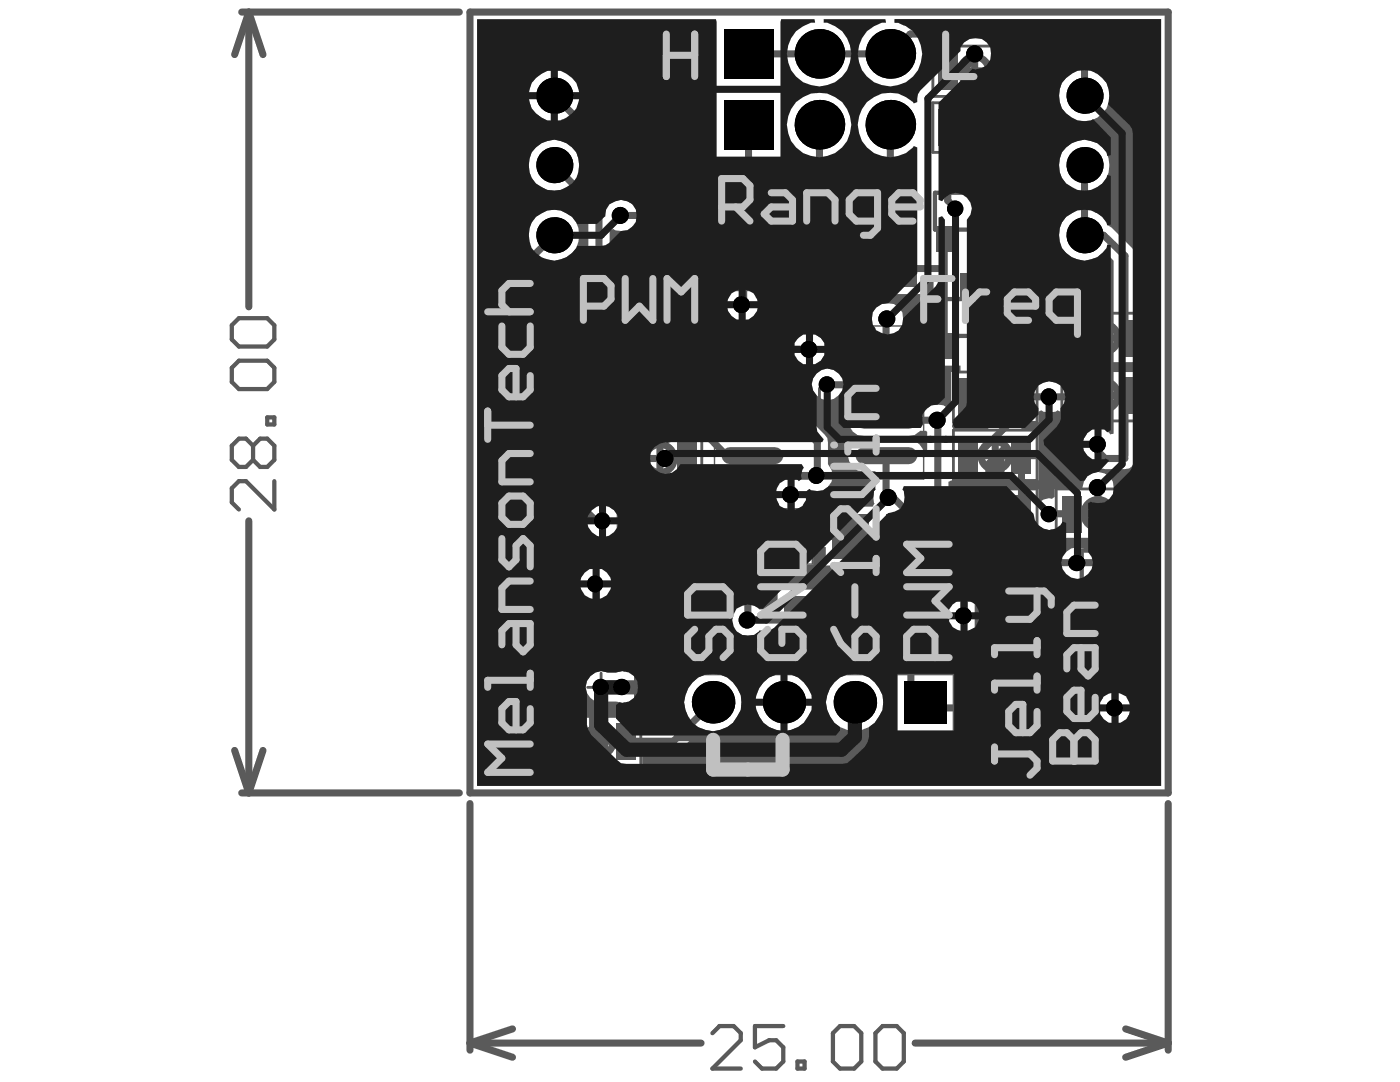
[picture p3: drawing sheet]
<svg xmlns="http://www.w3.org/2000/svg" width="279mm" height="216mm" viewBox="0 0 279 216" stroke-linecap="round" stroke-linejoin="round" font-family="sans-serif">
<g fill="none" stroke="#5a5a5a" stroke-width=".57">
<path d="M186.2 9.2h16.7v10h-16.7zM186.2 20.5h16.7v9.9h-16.7zM145.6 48.2h5.5M148.4 45.5v5.5M101.1 62.5h16.7v10h-16.7zM123.4 62.5h16.7v10h-16.7zM123.4 74.8h16.7v9.9h-16.7zM163.5 77.5v5.6M190.3 74.2h16.7v10.1h-16.7zM211.9 62.5h16.7v10h-16.7zM211.9 74h16.7v10h-16.7zM123.4 86.4h16.7v10h-16.7z"/>
<path d="M123.4 97.6h16.7v10h-16.7zM160.7 80.3h5.5M190.3 85.8h16.7v10.1h-16.7zM190.3 97.6h16.7v10h-16.7zM210.8 97.6h16.7v10h-16.7zM149.5 107h5.7M152.4 104.2v5.7M165.7 114.8h10v16.7h-10zM176.8 114.8h10.1v16.7h-10.1zM117.3 137.2h5.5M120 134.3v5.5M194.7 128.7h10v16.8h-10z"/>
<path d="M111.1 143h16.8v10h-16.8z"/>
</g>
<path d="M142.7 38.6h11.2v19.4h-11.2zM142.6 65h41.7v30.6h-41.7zM142.6 101.5h19.5v11.1h-19.5zM107.8 132.1h24.5v10h-24.5z" fill="none" stroke="#5a5a5a" stroke-width=".28"/>
<g fill="none" stroke="#5a5a5a" stroke-width="1.4">
<path d="M48.2 2.4h43.5M49.7 2.4l2.8 8.5M49.7 2.4v58.8M49.7 2.4l-2.9 8.5M93.8 2.4h139.3v155.8h-139.3zM191.7 14.1h5.6M194.5 11.5v5.5M191.7 25.5h5.6M194.5 22.6v5.7M106.7 67.4h5.5M109.5 64.8v5.5M128.9 67.4h5.6"/>
<path d="M128.9 79.8h5.6M131.7 64.8v5.5M131.7 76.9v5.7M195.8 79.2h5.5M198.6 76.4v5.6M217.4 67.4h5.7M217.4 78.9h5.7M220.3 64.8v5.5M220.3 76.1v5.6M128.9 91.5h5.6M131.7 88.7v5.5M131.7 99.8v5.5"/>
<path d="M195.8 90.9h5.5M198.6 88.1v5.5M198.6 99.8v5.5M219.1 99.8v5.5M49.7 103.9v54.3M128.9 102.5h5.6M195.8 102.5h5.5M216.4 102.5h5.6M135.2 133.2h56.5v14h-56.5zM135.2 134h55.6v13.1h-55.6M167.9 123.2h5.5M170.8 120.3v5.7"/>
<path d="M179.1 123.2h5.5M181.8 120.3v5.7M196.9 137.2h5.5M199.6 134.3v5.5M46.8 149.7l2.9 8.5M48.2 158.2h43.5M52.5 149.7l-2.8 8.5M116.7 147.9h5.5M119.5 145.2v5.5M93.8 160.3v49.2M233.1 160.3v49.2M93.8 208.1l8.5 2.9"/>
<path d="M93.8 208.1h46.1M102.3 205.3l-8.5 2.8M182.6 208.1h50.5M224.7 205.3l8.4 2.8M233.1 208.1l-8.4 2.9"/>
<circle cx="194.5" cy="14.1" r="2.83"/>
<circle cx="194.5" cy="25.5" r="2.83"/>
<circle cx="148.4" cy="48.2" r="2.83"/>
<circle cx="109.5" cy="67.4" r="2.83"/>
<circle cx="131.7" cy="67.4" r="2.83"/>
<circle cx="131.7" cy="79.8" r="2.83"/>
<circle cx="198.6" cy="79.2" r="2.83"/>
<circle cx="220.3" cy="78.9" r="2.83"/>
<circle cx="220.3" cy="67.4" r="2.83"/>
<circle cx="131.7" cy="91.5" r="2.83"/>
<circle cx="198.6" cy="90.9" r="2.83"/>
<circle cx="131.7" cy="102.5" r="2.83"/>
<circle cx="152.4" cy="107" r="2.83"/>
<circle cx="198.6" cy="102.5" r="2.83"/>
<circle cx="219.1" cy="102.5" r="2.83"/>
<circle cx="170.8" cy="123.2" r="2.83"/>
<circle cx="181.8" cy="123.2" r="2.83"/>
<circle cx="199.6" cy="137.2" r="2.83"/>
<circle cx="119.5" cy="147.9" r="2.83"/>
</g>
<g fill="none" stroke="#5a5a5a" stroke-width=".85">
<path d="M124.9 22.1h15.9v7.3h-15.9zM186.6 38.5h15.8v7.3h-15.8zM185.9 59.7h15.8v7.3h-15.8zM46.3 64.9l1.4-1.4h5.6l1.4 1.4v2.8l-1.4 1.4h-5.6l-1.4-1.4zM46.3 73.4l1.4-1.4h5.6l1.4 1.4v2.8l-1.4 1.4h-5.6l-1.4-1.4zM50.5 88.9l1.4-1.4h1.4l1.4 1.4v2.9l-1.4 1.4h-1.4l-1.4-1.4M50.5 88.9l-1.4-1.4h-1.4l-1.4 1.4v2.9l1.4 1.4h1.4l1.4-1.4M50.5 88.9v2.9M53.3 83.3h1.4v1.4h-1.4zM54.7 96v5.7l-5.6-5.7h-1.4l-1.4 1.4v2.9l1.4 1.4M194.9 109.9h7.4v15.8h-7.4zM215.9 109.9h7.3v15.8h-7.3z"/>
<path d="M142.2 206.2l1.4-1.5h2.8l1.4 1.5v1.4l-5.6 5.6h5.6M156.3 204.7h-5.6v4.3l2.8-1.4h1.4l1.4 1.4v2.8l-1.4 1.4h-2.8l-1.4-1.4M159.2 211.8h1.4v1.4h-1.4zM166.2 206.2l1.4-1.5h2.9l1.4 1.5v5.6l-1.4 1.4h-2.9l-1.4-1.4zM174.7 206.2l1.4-1.5h2.9l1.4 1.5v5.6l-1.4 1.4h-2.9l-1.4-1.4z"/>
</g>
<g fill="#5a5a5a">
<path d="M106.1 103.4h8.9v15.7l-3 2.8v8.5h-2.9v-8.5l-3-2.8z"/>
<path d="M98.2 17.3l3.8-3.9h7.4v.7h-.2a5.3 5.3 0 0 0-3.5 3.7 5 5 0 0 0 2.4 5.7l1.1 .5 1.4 .2 1.3-.2 .3-.2 4.1 4.1 .7 .4 .8 .1h11.4v7.5h1.4v2.1h-2.9v2.9h-1.5a2.98 2.98 0 0 0-3.4-.7l-1.1 .5h-.5l-5.9-6.1a5 5 0 0 0-3.4-6.5 5.1 5.1 0 0 0-5.4 1.8 5.1 5.1 0 0 0-.4 5.6 5.6 5.6 0 0 0 5.8 2.4l.3-.1 5.2 5v13.1l.2 .8 .4 .7 4.7 4.5 .4 .6v10h6.8v-10h-1.3l-.1-.6-.5-.7-6.3-6.2v-8.9l.7-.4a3.3 3.3 0 0 0 3.8-.4v-.2h1l.5 .6v13h11.8v-3h3v2.8h2.6l.3 .7-.1 .5a3.1 3.1 0 0 0 2.9 4.2 3.1 3.1 0 0 0 2.9-4.2l-.3-.5 .4-.7h3v-2.8h3.4v3h11.7v-3h3.3v3h11.7v-3h2v9.3h-1.5v3.3h-.7l-.6-.9-1-.7-3-.1-.1-.7a3.4 3.4 0 0 0 0-4.5 3.2 3.2 0 0 0-4-.4 3.2 3.2 0 0 0-1.3 3.8l.6 .7v1.1l-3.5 .1a3.2 3.2 0 0 0-1.9 3.6 3.2 3.2 0 0 0 3.1 2.5h9l1.1-.1 1-.7 .6-1 .7 .1v1.9h6.9v1.2h-1.8v7.1l-.8 .1-.8-.5-1.1-.2-1.3 .2-1 .7v.1h-1.3l-1.1-.8-1.1-.2h-9l-1.2 .2a3.2 3.2 0 0 0-1.9 3.6 3.2 3.2 0 0 0 3.1 2.5h9l1.1-.2 1.1-.8h1.3v.1h.1v3.8l-.7 .2-.8-1.4-1-.7-1.1-.2h-9a3.1 3.1 0 0 0-3.2 3.1 3.1 3.1 0 0 0 3.2 3.1h2.3v3.7l-.3 .3-.1 1.3 .1 1.1h.2l-.5 .7h-9.3v3.8h-2.5v-3.5h-1.7l-.3-.7 .5-.9 .2-1.8 .6-.4 .2 .2a3.2 3.2 0 0 0 3.9-1.2 3.2 3.2 0 0 0-.5-4v-4.4l-.1-.8-5-5.1-.7-.4-.7-.2h-1.8l-1.1-.8-1.2-.2h-8.9l-1.3 .2a3.1 3.1 0 0 0-1.8 3.5l-.6 .3-1.4-1h-.3v-1.8l1.5-.2 .7-.4 1.8-1.7 .1 .2 1.3 .1h8.9a3.1 3.1 0 0 0 3.1-3.1 3.1 3.1 0 0 0-3.1-3.1h-8.9l-1.3 .1-1 .7-.1 .3-.8 .4-1.5 1.4-.7-.2v-1.7h-1.1v-2.2h1.1v-10h-6.6v10h1.1v2.2h-1.1v3.8l-.7 .3a3 3 0 0 0-3.1-1.2v-2.9h-6.8v10.1h1.1v1.6h-1.1v10h1.1v1.2h-1.1v3.8l-.7 .3-.9-.6-1.3-.3v-11.7h-2.9v-2.4h2.9v-11.8h-14.9v11.8h7.7v1.8l-.5 .6h-7.2v11.7h7.6l.3 .6-.4 .5h-6.7a1.45 1.45 0 0 0-1.4 1.5v15.1h-1.9v5.9h2.3v-3.4l.7-.2 1.9 1.7v8.4l.5 .7-.1 .7h-1.2v9.7h8v-9.7h-1.9v-.8h.2l.4-1.1v-7.9l1.7-1.7 .7 .2v10.8h5.8v-4.5h1.8v2.8h11.8v-2.8h2.8v2.6h7.9v-4.1l.7-.1 .2 .3 1.1 .7 1.1 .1 1.3-.1 1-.7v-.2h3.7v4.1h7.9v-12.3h-7.9v4h-3.7v-.1h-.1l-.2-2.7-.4-.7-4.7-4.7 .3-.7h4.5v-11.3h-.4l-.3-.7 3.7-3.6h.6l.4 .7-.1 .9 .2 1.1 .5 .9-.3 .7h-1.4v11.3h8.5v-3.5h2.5v3.6h20.7v-2.1l.7-.3 2.7 2.6 .8 .1h4.1l.3 .4-.3 .6h-5.4v1.6h-1.5v-1.2h-10.1v6.3l-.5 .4-.6-.4v-6.3h-10v6.7h2.9l.2 .5 .4 .8 1.8 1.9-.2 .7h-5.1v6.7h10v-1.1h1.1v1.1h2.9v2.7h-.6v11.3h11.3v-2.4h4.3v2.4h10v-6.8l-14.3 .1v-4.6h-6.3v-2.7h2.8v-4.4l.7-.3 1.7 1.6 .7 .1h4.7v6.4h10v-1.3h1a3.7 3.7 0 0 0 3.1 4.7h3.4l1.3-.3 1-.7 .7-1 .1-1.1v-3.4a2.92 2.92 0 0 0-3.1-3.1h-3.4l-1.1 .2-.7 .5h-2.3v-1.3h-6.8l-.3-.7 1.9-1.9 .7 .3v.7h7.9v-1.4h13v1.4h7.9v-7.3h-7.9v1.5h-3.8v-6.5h3.8v1.7h7.9v-7.3h-7.9v1.2h-3.9a2.92 2.92 0 0 0-4.4 0h-4.7v-1.2h-7.9v3.5l-.6 .3-4.1-3.8-.7-.2h-4.2l-.5-.5 .3-.6h6.2v-10h-6.7l-.6-.3v-1.1l.6-.3h6.7v-3.7l3.3-3.1 .6 .3v.8h6.8v-4.4h-3.3l-.3-.5 1-1h2.6v-2.1l.5-.3a3.3 3.3 0 0 0 3.3 0l.5 .3v1.8h6.8v-10h-6.8v2.2l-.5 .3-1.7-.4-1.6 .4-.5-.3v-2h-6.8v8.1l-3.3 3.2-.6 .3h-6.2l-.4-.7 .3-.8h6.3v-10.1h-.5v-1.2h6.8v-8l3.2-3.3 .4-.8 .2-.8v-5.2l-.2-.9-.4-.7-2.5-2.5v-7.1h-1.6v-13.2h1.1v-10.1h-6.5v-1.2h6.5v-10l.8-.1h5.2l4.8 4.8v.8a4.7 4.7 0 0 0-2.4 5.7 5.1 5.1 0 0 0 4.9 3.8 5.1 5.1 0 0 0 4.9-6.4 4.9 4.9 0 0 0-2.7-3.2l-.2-2.2-6.9-7.2-.7-.4-.9-.1h-28.3l-.8 .1-.4 .3-1.2-.6h-.7v-.7h53.2v153h-136.5v-13l.7-.3 6 6 .7 .4 .7 .3h7.5v2.8h6.8v-10h-6.8v2.8h-6.5l-6.1-6zM106.9 43.3a5.2 5.2 0 0 0-1.1 5.3l-3.2 3.2-.5 .7-.1 .8v9.2h-1.3v10h6.8v-10h-1.1v-8.3l2.5-2.6 .3 .2a5.1 5.1 0 0 0 5.4-1.8 5.1 5.1 0 0 0 .4-5.6 5.6 5.6 0 0 0-5.8-2.4zM215.7 62.5v4.2h2.7v-4.2zM211.6 62.5v4.2h2.7v-4.2zM115.4 62.5v4.2h2.7v-4.2zM111.3 62.5v4.2h2.7v-4.2zM143.4 67.4a3.1 3.1 0 0 0-.6 3.5 3.1 3.1 0 0 0 2.9 1.9h8.9l1.2-.1 1.1-.9h2.4v.2a3.2 3.2 0 0 0 4.9-.5 3.2 3.2 0 0 0-1.5-4.8l-1.1-.1-1.3 .1-1 .7v.2h-2.4l-1.1-.9-1.2-.1h-8.9l-1.3 .1zM212.8 29.4a5.3 5.3 0 0 0-.9 6.1l.9 1.1 1.4 1v4.8a5 5 0 0 0-2.9 4.4 5 5 0 0 0 2.6 4.5l1.1 .5 1.4 .2 2.6-.7 1-.8 .7-.2 1.5 1.7v20.5h6.7v-10h-2.3v-11.5l-.1-.8-4.7-4.8-.7-.4a4.8 4.8 0 0 0-2.5-2.6v-4.8a5.2 5.2 0 0 0 .4-9l-2.6-.7-1.4 .2-1.1 .5zM215.7 68.2v4.3h2.7v-4.3zM211.6 68.2v4.3h2.7v-4.3zM115.4 68.2v4.3h2.7v-4.3zM111.3 68.2v4.3h2.7v-4.3zM163 74.5a3.1 3.1 0 0 0 0 4.4 3.1 3.1 0 0 0 4.4 0h2.8v.1l1 .8 1.2 .1h9a3.1 3.1 0 0 0 3.1-3.1 3.1 3.1 0 0 0-3.1-3.1h-9l-1.2 .1-1 .7v.2h-2.7a3 3 0 0 0-4.5-.2zM99.6 74.9v5.3h4.2v-5.3zM222.2 74v12.5l-.7 .2-.1-.3a3.2 3.2 0 0 0-4.6 .2 3.2 3.2 0 0 0 .5 4.6 4.4 4.4 0 0 0 3.2 2.4h4a2.19 2.19 0 0 0 2.1-2.7v-6.9h2.3v-10zM99.6 81.6v5.1h4.2v-5.1zM99.6 89.1v5.1h4.2v-5.1zM204.6 91.6v4.3h2.7v-4.3zM200.5 91.6v4.3h2.6v-4.3zM204.6 97.6v10h2.7v-2l.5-.4 .4 .3 1.2 .3 .5-.2 .6 .4v1.6h6.8v-4.2l.7-.3 1.7 1.5 1.4 .2v2.8h6.7v-10h-5.3l-.3-.3a3.1 3.1 0 0 0-3.1-3.1 3.1 3.1 0 0 0-3.1 3.1l-.1 .3h-5.4v1.5l-.6 .4-.5-.1-1.2 .3-.4 .3-.5-.5v-1.9zM99.6 95.6v5.2h4.2v-5.2zM200.5 97.6v4.2h2.6v-4.2zM200.5 103.2v4.4h2.6v-4.4zM99.3 118.5v5.9h2.1v-5.9zM102.8 125.8v6h2.3v-6zM99.3 125.8v6h2.1v-6zM117.8 134.9a3.1 3.1 0 0 0-.4 3.9 3.1 3.1 0 0 0 3.8 1.2h1.7l1.3 .3 .4-.2 .6 .4v1.5h7.9v-9.7h-7.9v1.3l-.6 .4-.4-.1-1.3 .3h-1.7l-1.2-.3-1.2 .3zM218.3 129.8l-.6 1.1-.3 1.2v3.4a2.94 2.94 0 0 0 2.6 2.9l.1 .9a3.2 3.2 0 0 0 1.2 4.9 3.2 3.2 0 0 0 4.3-2.9l-.2-1.2-.6-1 .1-.7a3.9 3.9 0 0 0 2.2-2.9v-3.4a3.1 3.1 0 0 0-3.2-3.1h-3.4l-1.1 .2zM121.4 143v10h6.8v-2.8h6.2l.8-.3 .8-.4 4.1-4.1a5.5 5.5 0 0 0 7-2.4 5.1 5.1 0 0 0 0-5.7 5.6 5.6 0 0 0-5.6-2.8 5.6 5.6 0 0 0-4.7 4.2l-.3 1.4 .3 1.6 .3 .7-3.6 3.4h-5.3v-2.8zM166.5 136.2a5.9 5.9 0 0 0-1.4 5.5 5.6 5.6 0 0 0 4.7 4.1 5.6 5.6 0 0 0 5.6-2.8 5.1 5.1 0 0 0 0-5.7 5.5 5.5 0 0 0-8.9-1.1zM152.4 136.2a5.9 5.9 0 0 0-1.5 5.5 5.6 5.6 0 0 0 4.8 4.1 5.6 5.6 0 0 0 5.6-2.8 5.1 5.1 0 0 0 0-5.7 5.5 5.5 0 0 0-8.9-1.1z"/>
<circle cx="119" cy="116.5" r=".71"/>
</g>
<path d="M119 103.9h1.2" fill="none" stroke="#5a5a5a" stroke-width="1.4"/>
<circle cx="123.9" cy="43" r=".71" fill="#5a5a5a"/>
<g fill="none" stroke="#5a5a5a" stroke-width="1.4">
<path d="M181.6 6.8l-3.9 4M189.1 14.1h2.9M132.8 42.4l.6 .6M189.1 47.7l-.7 .7M189.1 40l1.6 1.6M148.4 60.7l-.3 .1M165.1 76.6l.1 .2M177.1 63.6l-.3 .3M193.8 78.6l-.6 .6M133 81.9v2.4l1.4 1.4M177.8 98.8l2.7 2.7M157.9 106.9l.1 .1"/>
<path d="M170.8 117.9v3M185.7 107l4 4M192.4 117.8v5.1M204.4 112.3l-.3 .3M199 123.2h5.1M184.8 140.1l.9 1.2"/>
</g>
<circle cx="203.9" cy="79.2" r=".71" fill="#5a5a5a"/>
<path d="M199.8 14.1l-.3 .5M199.9 47.7v2.5l4.7 4.7M204.6 60.1l-5.4 5.4M204.7 78.3l-.8 .9M209.4 79.2h4.5M208.5 131.8l2 2" fill="none" stroke="#5a5a5a" stroke-width="1.4"/>
<circle cx="213.9" cy="79.2" r=".71" fill="#5a5a5a"/>
<path d="M101.1 11.3l-5 5M216.4 13.3v5.8M220.3 46.9l4.2 4.1M219.1 88.7v1.4M219.1 97.3v3.9M224.8 112.3l.3 .3M222.2 133.8l.3 .2M96.1 140.7l7.2 7.2" fill="none" stroke="#5a5a5a" stroke-width="1.4"/>
<circle cx="120" cy="137.2" r="1.41" fill="#5a5a5a"/>
<path d="M119.5 42v13.9M117.6 109.6l4.9 4.9" fill="none" stroke="#5a5a5a" stroke-width="1.4"/>
<circle cx="132.8" cy="91.5" r=".71" fill="#5a5a5a"/>
<g fill="none" stroke="#5a5a5a" stroke-width="1.4">
<path d="M199.8 6.8v7.3M132.8 32v10.4M148.4 53.9v6.8M188.4 48.4v20.6M204.6 54.9v5.2M130.9 79.8l2.1 2.1M144 76.8l-3.1 3M176.8 63.9v5.8M199.2 65.5v3.5M203.9 79.2v2.8M132.8 91.5h4.3M139.9 85.7l5.1 5.2"/>
<path d="M157.9 98.7v8.2M163.1 88.2v6.7M176.8 90.9v6.9M187.2 83.9v15.9l2.8 2.7h3.2M137.1 102.5h-3.8l-2.7 2.8v9.2h-1.2M146.7 101.2v5.8M180.5 101.5v5.5M209.4 102.5h4.5M142.2 123.7l-1.4 1.4M181.8 128.5v8.8M186.9 123.4l3.1 3.3M199 123.2l-3.3 3.5"/>
</g>
<circle cx="209.4" cy="102.5" r=".71" fill="#5a5a5a"/>
<g fill="none" stroke="#5a5a5a" stroke-width="1.4">
<path d="M96.1 16.3v124.4M101.1 11.3h22.3l4.1 4.1v4.7M110.6 19.1l7.2 7.2h14.2l6.2-6.2M149.4 10.8h28.3M181.6 6.8h28.3l6.5 6.5M194.7 10.8v.7l-2.7 2.6M199.5 14.6h-3.8l-1.2 1v20.3M110.6 32.9l8.9 9.1M149.4 24.9v16.7M163.5 24.9v18.1M177.7 24.9v17.2M189.1 25.5v14.5"/>
<path d="M199.9 25.5v22.2M216.4 32.9v14h3.9M110.6 46.9l-6.5 6.4v14.1M119.5 55.9l7 6.9v4.6M123.9 43h9.5M133.4 53.6h54.9M193.8 57.1v21.5M224.5 51v16.4M130.9 79.8h-4.4v22.7M137.1 67.4v12.4h3.8M144 76.8h6.1M150.1 69.7h11.5"/>
<path d="M165.2 76.8h11.6M203.9 79.2h5.5M224.5 79.2v11.7M115.2 80.9v19.4l3.8 3.6M134.4 85.7h5.5M145 90.9h5.1M150.1 83.9h8.6l4.4 4.3M163.1 94.9h-10l-6.4 6.3M176.8 83.9h10.4M203.9 82l-9 8.9h-1.7M219.1 90.1l1.4 1.4h4M109.2 109.6h8.4"/>
<path d="M110.9 116.8v20.4M119 116.5v8.6h21.8M122.5 114.5h6.9M130.6 114.5h13.7l4.9 5.1v4.1h10M158 107h11.9M180.5 107h5.2M181.9 117.8h10.5M189.7 111h5.1l6.8 6.8h11.7M204.4 112.3h20.4M219.1 101.2l1.4 1.3h4M170.8 128.5h11M170.8 120.9l2.4 2.5h13.7"/>
<path d="M181.8 137.3l3 2.8M190 126.7h5.7M199.6 131.8h8.9M204.1 123.2h21M222.5 134v7.3M103.3 147.9h10.9M142.3 140.1l-7.9 7.8h-9.6M185.7 141.3h14.2"/>
</g>
<path d="M120 137.2h9.2" fill="none" stroke="#5a5a5a" stroke-width="2.8"/>
<g fill="#000">
<circle cx="110.6" cy="19.1" r="3.6"/>
<circle cx="163.5" cy="10.8" r="5"/>
<circle cx="177.7" cy="10.8" r="5"/>
<circle cx="194.5" cy="10.8" r="1.7"/>
<circle cx="216.4" cy="19.1" r="3.6"/>
<circle cx="110.6" cy="32.9" r="3.6"/>
<circle cx="163.5" cy="24.9" r="5"/>
<circle cx="177.7" cy="24.9" r="5"/>
<circle cx="216.4" cy="32.9" r="3.6"/>
<circle cx="110.6" cy="46.9" r="3.6"/>
<circle cx="123.8" cy="43" r="1.7"/>
<circle cx="190.6" cy="41.6" r="1.63"/>
<circle cx="216.4" cy="46.9" r="3.6"/>
<circle cx="148" cy="60.8" r="1.7"/>
<circle cx="161.4" cy="69.7" r="1.7"/>
<circle cx="165" cy="76.7" r="1.63"/>
<circle cx="177" cy="63.6" r="1.7"/>
<circle cx="209.3" cy="79.2" r="1.66"/>
<circle cx="132.7" cy="91.5" r="1.7"/>
<circle cx="157.7" cy="98.7" r="1.7"/>
<circle cx="162.9" cy="94.9" r="1.66"/>
<circle cx="177.3" cy="99.3" r="1.7"/>
<circle cx="187" cy="83.9" r="1.7"/>
<circle cx="219" cy="97.3" r="1.7"/>
<circle cx="219" cy="88.7" r="1.7"/>
<circle cx="118.7" cy="116.5" r="1.66"/>
<circle cx="120.1" cy="103.9" r="1.66"/>
<circle cx="209.3" cy="102.6" r="1.63"/>
<circle cx="214.9" cy="112.3" r="1.66"/>
<circle cx="119.9" cy="137.1" r="1.63"/>
<circle cx="124.1" cy="137.1" r="1.66"/>
<circle cx="149.1" cy="123.7" r="1.7"/>
<circle cx="192.3" cy="122.9" r="1.7"/>
<circle cx="142.3" cy="140.1" r="4.2"/>
<circle cx="156.5" cy="140.1" r="4.2"/>
<circle cx="170.6" cy="140.1" r="4.2"/>
<circle cx="222.4" cy="141.3" r="1.7"/>
</g>
<g fill="#000">
<path d="M144.4 5.8h9.9v9.9h-9.9z" fill-rule="evenodd"/>
<path d="M144.4 19.9h9.9v9.9h-9.9z" fill-rule="evenodd"/>
<path d="M180.5 135.9h8.5v8.5h-8.5z" fill-rule="evenodd"/>
</g>
<g fill="#5a5a5a">
<path d="M110.1 107.2h1.2v1.4h-1.2z" fill-rule="evenodd"/>
<path d="M195.9 140.4h7.2v4h-7.2z" fill-rule="evenodd"/>
<path d="M195.9 129.8h7.2v4h-7.2z" fill-rule="evenodd"/>
<path d="M210.8 115.5h5.1v4.5h-5.1z" fill-rule="evenodd"/>
<path d="M108.4 133.8h5.1v6.7h-5.1z" fill-rule="evenodd"/>
<path d="M174 50.1h8.9v7.2h-8.9z" fill-rule="evenodd"/>
<path d="M174.1 39.5h9v7.2h-9z" fill-rule="evenodd"/>
<path d="M186.2 66.5h4.5v5h-4.5z" fill-rule="evenodd"/>
<path d="M186.9 45.1h4.5v5.1h-4.5z" fill-rule="evenodd"/>
<path d="M187.2 10.6h3.9v7.2h-3.9z" fill-rule="evenodd"/>
<path d="M196.9 66.5h4.6v5h-4.6z" fill-rule="evenodd"/>
<path d="M197.6 45.1h4.6v5.1h-4.6z" fill-rule="evenodd"/>
<path d="M197.8 10.6h3.9v7.2h-3.9z" fill-rule="evenodd"/>
<path d="M207.1 132.1l1.7-1.7h3.4l1.6 1.7v3.4l-1.6 1.7h-3.4l-1.7-1.7z" fill-rule="evenodd"/>
<path d="M212.1 99h3.8v7.2h-3.8z" fill-rule="evenodd"/>
<path d="M213.1 75.4h3.9v7.2h-3.9z" fill-rule="evenodd"/>
<path d="M213.2 63.9h3.8v7.2h-3.8z" fill-rule="evenodd"/>
<path d="M218.9 132.1l1.6-1.7h3.4l1.7 1.7v3.4l-1.7 1.7h-3.4l-1.6-1.7z" fill-rule="evenodd"/>
<path d="M222.5 120.9h5.1v4.5h-5.1z" fill-rule="evenodd"/>
<path d="M222.7 99h3.8v7.2h-3.8z" fill-rule="evenodd"/>
<path d="M222.5 110.3h5.1v4.5h-5.1z" fill-rule="evenodd"/>
<path d="M223.7 75.4h3.9v7.2h-3.9z" fill-rule="evenodd"/>
<path d="M223.8 63.9h3.8v7.2h-3.8z" fill-rule="evenodd"/>
<path d="M100.6 119.9h3v10.5h-3z" fill-rule="evenodd"/>
<path d="M117.6 119.9h2.9v10.5h-2.9z" fill-rule="evenodd"/>
<path d="M130.6 29.4h4.5v5.1h-4.5z" fill-rule="evenodd"/>
<path d="M139.6 119.1h5.1v9.4h-5.1z" fill-rule="evenodd"/>
<path d="M187.2 21.9h3.9v7.2h-3.9z" fill-rule="evenodd"/>
<path d="M197.8 21.9h3.9v7.2h-3.9z" fill-rule="evenodd"/>
<path d="M136 17.5h4.5v5.1h-4.5z" fill-rule="evenodd"/>
<path d="M125.2 17.5h4.5v5.1h-4.5z" fill-rule="evenodd"/>
<path d="M178.2 126.6h7.3v3.8h-7.3z" fill-rule="evenodd"/>
<path d="M167.1 126.6h7.2v3.8h-7.2z" fill-rule="evenodd"/>
<path d="M178.2 115.9h7.3v3.9h-7.3z" fill-rule="evenodd"/>
<path d="M167.1 115.9h7.2v3.9h-7.2z" fill-rule="evenodd"/>
</g>
<g fill="#5a5a5a">
<circle cx="208.8" cy="135.5" r="1.7"/>
<circle cx="212.2" cy="135.5" r="1.7"/>
<circle cx="212.2" cy="132.1" r="1.7"/>
<circle cx="208.8" cy="132.1" r="1.7"/>
<circle cx="220.5" cy="135.5" r="1.7"/>
<circle cx="223.9" cy="135.5" r="1.7"/>
<circle cx="223.9" cy="132.1" r="1.7"/>
<circle cx="220.5" cy="132.1" r="1.7"/>
</g>
<path d="M172.4 76.8h9M172.4 83.9h9" fill="none" stroke="#5a5a5a" stroke-width="3.4"/>
<g fill="#5a5a5a">
<path d="M122.9 144.2h3.9v7.4h-3.9z" fill-rule="evenodd"/>
<path d="M112.3 144.2h3.8v7.2h-3.8z" fill-rule="evenodd"/>
<path d="M126.6 133.8h5.1v6.7h-5.1z" fill-rule="evenodd"/>
<path d="M124.9 121.5h8.9v7.2h-8.9z" fill-rule="evenodd"/>
<path d="M124.6 99h3.9v7.2h-3.9z" fill-rule="evenodd"/>
<path d="M135.2 99h3.9v7.2h-3.9z" fill-rule="evenodd"/>
<path d="M135.2 87.8h3.9v7.2h-3.9z" fill-rule="evenodd"/>
<path d="M124.6 87.8h3.9v7.2h-3.9z" fill-rule="evenodd"/>
<path d="M135.1 76.1h4v7.2h-4z" fill-rule="evenodd"/>
<path d="M124.5 76.1h4v7.2h-4z" fill-rule="evenodd"/>
<path d="M111.5 90.4h7.3v8.9h-7.3z" fill-rule="evenodd"/>
<path d="M100.9 90.4h7.2v8.9h-7.2z" fill-rule="evenodd"/>
<path d="M111.5 76.5h7.3v8.9h-7.3z" fill-rule="evenodd"/>
<path d="M100.9 76.5h7.2v8.9h-7.2z" fill-rule="evenodd"/>
<path d="M125.1 110.9h8.9v7.2h-8.9z" fill-rule="evenodd"/>
<path d="M112.8 63.8h3.8v7.3h-3.8z" fill-rule="evenodd"/>
<path d="M102.1 63.9h3.9v7.2h-3.9z" fill-rule="evenodd"/>
<path d="M124.6 63.9h3.9v7.2h-3.9z" fill-rule="evenodd"/>
<path d="M135.2 63.9h3.9v7.2h-3.9z" fill-rule="evenodd"/>
<path d="M129 49.9h8.9v7.2h-8.9z" fill-rule="evenodd"/>
<path d="M129.2 39.3h8.9v7.2h-8.9z" fill-rule="evenodd"/>
<path d="M155.2 102.8h5.6v8.5h-5.6z" fill-rule="evenodd"/>
</g>
<path d="M172.4 90.9h9" fill="none" stroke="#5a5a5a" stroke-width="3.4"/>
<g fill="#5a5a5a">
<path d="M166.2 102.5h7.2v8.9h-7.2z" fill-rule="evenodd"/>
<path d="M176.8 102.5h7.3v8.9h-7.3z" fill-rule="evenodd"/>
</g>
<path d="M172.4 69.7h9" fill="none" stroke="#5a5a5a" stroke-width="3.4"/>
<g fill="#5a5a5a">
<path d="M158.9 49.9h8.9v7.2h-8.9z" fill-rule="evenodd"/>
<path d="M159 39.3h8.9v7.2h-8.9z" fill-rule="evenodd"/>
<path d="M201.6 120.9h5.1v4.5h-5.1z" fill-rule="evenodd"/>
<path d="M191.3 75.5h3.9v7.2h-3.9z" fill-rule="evenodd"/>
<path d="M201.9 75.5h3.9v7.4h-3.9z" fill-rule="evenodd"/>
<path d="M201.9 98.8h3.8v7.4h-3.8z" fill-rule="evenodd"/>
<path d="M191.3 99h3.8v7.2h-3.8z" fill-rule="evenodd"/>
<path d="M201.9 87.2h3.9v7.4h-3.9z" fill-rule="evenodd"/>
<path d="M191.3 87.4h3.9v7.2h-3.9z" fill-rule="evenodd"/>
<path d="M201.6 110.3h5.1v4.5h-5.1z" fill-rule="evenodd"/>
<path d="M191.5 54.6h4.6v5.1h-4.6z" fill-rule="evenodd"/>
<path d="M192.3 33.4h4.5v5.1h-4.5z" fill-rule="evenodd"/>
<path d="M156.6 119.1h5.1v9.4h-5.1z" fill-rule="evenodd"/>
<path d="M189.9 115.5h5v4.5h-5z" fill-rule="evenodd"/>
</g>
<path d="M145.7 76.8h8.9M145.7 83.9h8.9" fill="none" stroke="#5a5a5a" stroke-width="3.4"/>
<g fill="#5a5a5a">
<path d="M144.2 51.2h8.4v5.5h-8.4z" fill-rule="evenodd"/>
<path d="M144.2 39.9h8.4v5.5h-8.4z" fill-rule="evenodd"/>
<path d="M143.9 102.8h5.6v8.5h-5.6z" fill-rule="evenodd"/>
</g>
<path d="M145.7 69.7h8.9M145.7 90.9h8.9" fill="none" stroke="#5a5a5a" stroke-width="3.4"/>
<path d="M95.2 3.8h47.7l.1 .6v12.7h12.8v-12.7l.1-.6h6.6l.2 .7h-.9a6.5 6.5 0 0 0-3.6 10 6.5 6.5 0 0 0 10.6 0 6.5 6.5 0 0 0-3.7-10h-.7v-.7h12.3l.1 .7h-.8a6.5 6.5 0 0 0-3.7 10 6.5 6.5 0 0 0 10.6 0 6.5 6.5 0 0 0-3.7-10h-.7v-.7h53.2v153h-136.5zM173 20.4a6.5 6.5 0 0 0 .1 9.1 6.5 6.5 0 0 0 9.1-.1l.2-.3 .7 .3v25.2l-5.8 5.9a3.1 3.1 0 0 0-3.2 4.3l.8 1.1a3.3 3.3 0 0 0 5.2-1.1l.1-1.3 6.5-6.4 .5-.7 .1-.8v-12.2l.7-.3 .6 .7v35.5l-1.4 1.4a2.96 2.96 0 0 0-3 4l-.4 .7h-15.5l-.9-1v-5.5a3.1 3.1 0 0 0 0-4.4 3.1 3.1 0 0 0-4.5 0 3.1 3.1 0 0 0 .1 4.4v6.4l.1 .8 1.3 1.6-.3 .5h-30.3l-.5 .2a3.1 3.1 0 0 0-3.6 2.2 3.1 3.1 0 0 0 2 3.7 3.1 3.1 0 0 0 4.1-1.7h24.2l.4 .7-.3 .4-.2 1.2 .1 .7-.6 .4-.2-.3h-.6v2.3h2.4l.6-.4 .2 .2 1.3 .2 1.1-.2 1.2-.8h9l.3 .7-.3 .3-.1 1.3-22.1 22.2h-.7a3.4 3.4 0 0 0-4.5 0 3.3 3.3 0 0 0 1.1 5.2l1.1 .1 1.3-.1 1-.7v-.2l2.3-.1 .7-.4 22.8-22.9 1.2-.3 1.2-.6 .7-1.1 .1-1.1-.1-1.3-.3-.3 .3-.7h20.5l5.4 5.5a3.1 3.1 0 0 0 2.2 3.1 3.1 3.1 0 0 0 3.6-1.5l.7 .3v5.6a3.3 3.3 0 0 0 0 4.5 3.1 3.1 0 0 0 4.4 0 3.1 3.1 0 0 0 0-4.4v-9.7l.5-.3 .3 .2a3.1 3.1 0 0 0 4.1-1.7l.1-1.3 3.3-3.3 .4-.7 .2-.7v-66l-.2-.9-.4-.7-4.4-4.2a5.1 5.1 0 0 0-2.8-6.4 5.1 5.1 0 0 0-6.5 2.4 5.1 5.1 0 0 0 2.1 6.7 4.3 4.3 0 0 0 4.2 .3l3.6 3.6v3.6l-.7 .1-.2-.7-.8-1a5.1 5.1 0 0 0-6.9-.3 5.1 5.1 0 0 0-.8 6.8 5.1 5.1 0 0 0 6.7 1.4l1-.7 .8-1.1 .2-.6 .7 .2v9.7l-.7 .2a4.5 4.5 0 0 0-4.6-3.1 5.7 5.7 0 0 0-4.5 2.5 6 6 0 0 0 0 5.1 5.4 5.4 0 0 0 7.1 1.8l1-.8 .8-1 .2-.7 .7 .1v36.9l-.7 .5-.6-.6h-.6v5.9h.6l.1-.1 .8 .3v.3l-2 2.1a3.3 3.3 0 0 0-2.9 1.7l-.8 .1-7.2-7.2-.2-1 2.7-2.7 .6-.8 .1-.6v-2.3a3.1 3.1 0 0 0 .1-4.4 3.1 3.1 0 0 0-4.5 0 3.1 3.1 0 0 0 .1 4.4v1.3l-2.7 2.7h-14l-.5-.7 .2-1 2.5-2.7 .2-.8v-36.4a3.1 3.1 0 0 0-.4-4.7 3.1 3.1 0 0 0-4.6 1.1l-.7-.3v-19.4l6.8-6.8a2.98 2.98 0 0 0 3.7-2.9 3.1 3.1 0 0 0-4.3-3l-1.1 .7-.7 1v.7l-8.1 7.9-.4 .7-.1 1.6-.7 .2a6.3 6.3 0 0 0-9.4-.2zM111.3 14.1v4.3h4.3a4.5 4.5 0 0 0-2.6-3.7l-1.1-.6zM106.9 15.6l-.8 .9-.6 1.9h4.4v-4.3h-.7l-1.1 .6zM111.3 19.8v4.2h.6a5.4 5.4 0 0 0 3.7-4.2zM105.5 19.8a4.5 4.5 0 0 0 2.6 3.7l1.1 .5h.7v-4.2zM143 18.5v12.8h12.8v-12.8zM157 25a6.5 6.5 0 0 0 12.9 0 6.5 6.5 0 0 0-12.9 0zM106.9 29.4a5.3 5.3 0 0 0-.8 6.1 5.6 5.6 0 0 0 5.8 2.4 5.1 5.1 0 0 0 3.7-4.3 5.1 5.1 0 0 0-2.6-5 4.7 4.7 0 0 0-4.9 0zM106.9 43.3a5.4 5.4 0 0 0-.8 6.2 5.7 5.7 0 0 0 4.5 2.5 5.3 5.3 0 0 0 4.6-2.9h4.8l.8-.2 .7-.4 2.4-2.4a3.1 3.1 0 0 0 3-4.2 3.2 3.2 0 0 0-3-2 3.2 3.2 0 0 0-2.9 2l-.2 1.2-1.7 1.6h-3.9l-.2-.3a5.6 5.6 0 0 0-5.8-2.4zM148.8 57.8v2.3h2.4a2.75 2.75 0 0 0-2.4-2.3zM146 58.5l-.9 1.6h2.3v-2.3zM148.8 61.5v2.3h.6l1-.7 .7-1 .1-.6zM145.1 61.5l.2 .6 .7 1 1 .7h.4v-2.3zM162.3 66.7v2.3h2.2v-.6l-.7-1-1.1-.7zM159.3 67.4l-.7 1v.6h2.2v-2.3h-.5zM162.3 70.4v2.3a2.43 2.43 0 0 0 2.2-2.3zM158.6 70.4v.4l.7 1.2 1 .7h.5v-2.3zM217 86.4l-.8 1.6h2.2v-2.3h-.4zM216.2 89.4l.1 .5 .7 1 1 .7h.4v-2.2zM155.6 96.4l-.6 1-.1 .6h2.3v-2.3h-.5zM158.6 99.4v2.3a2.43 2.43 0 0 0 2.2-2.3zM154.9 99.4a2.43 2.43 0 0 0 2.3 2.3v-2.3zM121 101v2.2h2.4a3.3 3.3 0 0 0-2.4-2.2zM118.1 101.8l-.8 1.4h2.2v-2.2zM121 104.6v2.4a3.1 3.1 0 0 0 2.4-2.4zM117.3 104.6a3.3 3.3 0 0 0 2.2 2.4v-2.4zM119.7 113.5v2.3h2.2l-.1-.6-.7-1-1-.7zM116.7 114.2l-.7 1-.1 .6h2.4v-2.3h-.6zM119.7 117.2v2.3a2.8 2.8 0 0 0 2.2-2.3zM115.9 117.2a2.75 2.75 0 0 0 2.4 2.3v-2.3zM193.1 119.9v2.3h2.3a2.43 2.43 0 0 0-2.3-2.3zM190.1 120.6l-.7 1v.6h2.3v-2.3h-.6zM193.1 123.6v2.2a2.43 2.43 0 0 0 2.3-2.2zM189.4 123.6a2.43 2.43 0 0 0 2.3 2.2v-2.2zM117.8 134.9a3.1 3.1 0 0 0-.7 3.5v6.2l.3 1 .6 1 5.1 5 .8 .7 1.2 .1h42.8l1.2-.1 3.5-3.3 .6-1 .2-.9v-2a5.7 5.7 0 0 0 2.8-5.7 5.7 5.7 0 0 0-4.2-4.8 5.7 5.7 0 0 0-6.7 3.4 5.7 5.7 0 0 0 2.3 7.1v.7l-.8 1h-40.6l-3.3-3.4v-2.7l.7-.6a3.1 3.1 0 0 0 3.4-1.5 3.1 3.1 0 0 0-.5-3.7l-1-.7-1.3-.3-1.3 .3h-1.7l-1.2-.3-1.2 .3zM157.2 134.6v4.8h4.8v-.7a6.4 6.4 0 0 0-4.1-4.1zM152.4 136.2l-.9 1.1-.7 2.1h5v-4.8h-.9l-1.4 .6zM223.2 138.3v2.2h2.3a2.43 2.43 0 0 0-2.3-2.2zM220.3 139l-.7 1.1v.4h2.2v-2.2l-.5 .1zM223.2 142v2.2a2.43 2.43 0 0 0 2.3-2.2zM219.6 142v.5l.7 1 1 .7h.5v-2.2zM157.2 140.8v5a5.2 5.2 0 0 0 4.1-2.8l.7-1.3v-.9zM150.8 140.8a5.4 5.4 0 0 0 5 5v-5zM179.1 134.5v11.3h11.3v-11.3zM138.2 136.2a5.9 5.9 0 0 0-1.4 5.5 5.6 5.6 0 0 0 4.7 4.1 5.6 5.6 0 0 0 5.6-2.8 5.1 5.1 0 0 0 0-5.7 5.5 5.5 0 0 0-8.9-1.1z" fill="#1e1e1e"/>
<path d="M165.1 85.3l2.4 2.4" fill="none" stroke="#1e1e1e" stroke-width="1.4"/>
<circle cx="188.7" cy="87.7" r=".71" fill="#1e1e1e"/>
<path d="M184.3 90.5h5.6" fill="none" stroke="#1e1e1e" stroke-width="1.4"/>
<circle cx="185.6" cy="87.7" r=".71" fill="#1e1e1e"/>
<path d="M185.6 87.7h3.1" fill="none" stroke="#1e1e1e" stroke-width="1.4"/>
<g fill="#1e1e1e">
<circle cx="189.9" cy="90.5" r=".71"/>
<circle cx="184.3" cy="90.5" r=".71"/>
</g>
<path d="M185.2 19.7v35.9M194.4 10.5l.3 .3M223.9 26.6v66l-4.8 4.7M123.9 43l-3.9 3.9h-9.4M190.7 41.6v38.6l-3.5 3.7M165.1 76.6v8.7M209.4 79.2v4.5l-4 4M133.8 90.5l-1 1M167.5 87.7h18.1M207 90.5l8 7.9v13.9M149.2 123.7h3.7" fill="none" stroke="#1e1e1e" stroke-width="1.4"/>
<path d="M124.2 137.2h-4.2v7.4l5.1 5M170.6 140.1v7l-2.7 2.5" fill="none" stroke="#1e1e1e" stroke-width="2.8"/>
<circle cx="194.7" cy="10.8" r=".71" fill="#1e1e1e"/>
<path d="M194.4 10.5l-9.2 9.2M216.4 19.1l7.5 7.5M185.2 55.6l-8.1 8M133.8 90.5h50.5M163.1 94.9h38.6l7.7 7.6M177.4 99.3l-24.5 24.4M188.7 87.7h16.7M189.9 90.5h17.1" fill="none" stroke="#1e1e1e" stroke-width="1.4"/>
<path d="M125.1 149.6h42.8" fill="none" stroke="#1e1e1e" stroke-width="2.8"/>
<g fill="#000">
<circle cx="110.6" cy="19.1" r="3.6"/>
<circle cx="163.5" cy="10.8" r="5"/>
<circle cx="177.7" cy="10.8" r="5"/>
<circle cx="194.5" cy="10.8" r="1.7"/>
<circle cx="216.4" cy="19.1" r="3.6"/>
<circle cx="110.6" cy="32.9" r="3.6"/>
<circle cx="163.5" cy="24.9" r="5"/>
<circle cx="177.7" cy="24.9" r="5"/>
<circle cx="216.4" cy="32.9" r="3.6"/>
<circle cx="110.6" cy="46.9" r="3.6"/>
<circle cx="123.8" cy="43" r="1.7"/>
<circle cx="190.6" cy="41.6" r="1.63"/>
<circle cx="216.4" cy="46.9" r="3.6"/>
<circle cx="148" cy="60.8" r="1.7"/>
<circle cx="161.4" cy="69.7" r="1.7"/>
<circle cx="165" cy="76.7" r="1.63"/>
<circle cx="177" cy="63.6" r="1.7"/>
<circle cx="209.3" cy="79.2" r="1.66"/>
<circle cx="132.7" cy="91.5" r="1.7"/>
<circle cx="157.7" cy="98.7" r="1.7"/>
<circle cx="162.9" cy="94.9" r="1.66"/>
<circle cx="177.3" cy="99.3" r="1.7"/>
<circle cx="187" cy="83.9" r="1.7"/>
<circle cx="219" cy="97.3" r="1.7"/>
<circle cx="219" cy="88.7" r="1.7"/>
<circle cx="118.7" cy="116.5" r="1.66"/>
<circle cx="120.1" cy="103.9" r="1.66"/>
<circle cx="209.3" cy="102.6" r="1.63"/>
<circle cx="214.9" cy="112.3" r="1.66"/>
<circle cx="119.9" cy="137.1" r="1.63"/>
<circle cx="124.1" cy="137.1" r="1.66"/>
<circle cx="149.1" cy="123.7" r="1.7"/>
<circle cx="192.3" cy="122.9" r="1.7"/>
<circle cx="142.3" cy="140.1" r="4.2"/>
<circle cx="156.5" cy="140.1" r="4.2"/>
<circle cx="170.6" cy="140.1" r="4.2"/>
<circle cx="222.4" cy="141.3" r="1.7"/>
</g>
<g fill="#000">
<path d="M144.4 5.8h9.9v9.9h-9.9z" fill-rule="evenodd"/>
<path d="M144.4 19.9h9.9v9.9h-9.9z" fill-rule="evenodd"/>
<path d="M180.5 135.9h8.5v8.5h-8.5z" fill-rule="evenodd"/>
</g>
<path d="M142.3 147.6v6h13.9v-6" fill="none" stroke="#c0c0c0" stroke-width="2.8"/>
<path d="M133 6.8v8.5M133 11h5.6M138.6 6.8v8.5M124.8 55.6v8.3l2.8-2.8 2.7 2.8v-8.3M116.4 61.1h4.1l1.4-1.4v-2.7l-1.4-1.4h-4.1v8.3M133.1 63.9v-8.3l2.9 2.7 2.6-2.7v8.3M151.8 110l1.4-1.4h5.7l1.4 1.4v4.2h-8.5zM151.8 117.1h8.5l-8.5 5.6h8.5M153.2 125.6l-1.4 1.4v2.8l1.4 1.4h5.7l1.4-1.4v-2.8l-1.4-1.4h-2.9v2.8M210.1 151.9h8.5v-4.3l-1.4-1.4h-1.5l-1.4 1.4v4.3" fill="none" stroke="#c0c0c0" stroke-width="1.4"/>
<circle cx="214.3" cy="151.9" r=".71" fill="#c0c0c0"/>
<g fill="none" stroke="#c0c0c0" stroke-width="1.4">
<path d="M166.4 112.8h8.5M170.6 117.1v5.6M174.9 111.4v2.8M201.3 117.9h7.1l1.4 1.4v1.5M207 117.9v4.3l-1.4 1.4h-4.3M166.4 125.6l1.4 2.8 2.8 2.8M170.6 127l1.4-1.4h1.4l1.5 1.4v2.8l-1.5 1.4h-2.8zM207 129.2h-8.5v1.5M207 136.3h-8.5v1.4M207 127.8v2.9M207 134.9v2.8M215.7 129.2v4.3l1.5 1.4 1.4-1.4v-4.3h-4.3l-1.4 1.5v2.8"/>
<path d="M218.6 139.1v2.9l-1.4 1.4h-2.9l-1.4-1.4v-2.9l1.4-1.4h1.4v5.7M218.6 120.8h-4.3l-1.4 1.4v4.2h5.7M198.5 149v2.9M198.5 150.4h7.1l1.4 1.5v1.4l-1.4 1.4M207 142v2.8l-1.4 1.4h-2.9l-1.4-1.4v-2.8l1.4-1.5h1.4v5.7M210.1 151.9v-4.3l1.4-1.4h1.4l1.4 1.4v4.3"/>
</g>
<circle cx="166.4" cy="112.8" r=".71" fill="#c0c0c0"/>
<path d="M166.4 93h5.6l2.9 2.9-2.9 2.8h-5.6M174.9 87.4v2.8M174.9 88.8h-5.7v1.4M166.4 112.8l1.4 1.4M174.9 101.5v5.7l-5.7-5.7h-1.4l-1.4 1.4v2.9l1.4 1.4" fill="none" stroke="#c0c0c0" stroke-width="1.4"/>
<circle cx="166.4" cy="88.8" r=".71" fill="#c0c0c0"/>
<g fill="none" stroke="#c0c0c0" stroke-width="1.4">
<path d="M188.7 6.8v8.5h5.7M153.9 38.5h2.8l1.5 1.4v4.2h-4.3l-1.4-1.4 1.4-1.4h4.3M105.8 56.6h-4.2l-1.4 1.4v2.8l1.4 1.4M144 41.3h4.3l1.4-1.4v-2.9l-1.4-1.4h-4.3v8.5M146.8 41.3l2.9 2.8M161 44.1v-5.6h4.2l1.4 1.4v4.2M175.1 44.1h-4.2l-1.4-1.4v-2.8l1.4-1.4h4.2v7l-1.4 1.4h-1.4M178 41.3h5.6v-1.4l-1.4-1.4h-2.8l-1.4 1.4v2.8l1.4 1.4h2.8M184.3 59.7h2.9M190 55.6h-5.7v8.3M192.7 58.3v5.6M196.9 58.3h-1.4l-2.8 2.8"/>
<path d="M97.3 62.2h8.5M100.2 65v4.3l1.4 1.4h2.8l1.4-1.4v-4.3M105.8 74.9v2.9l-1.4 1.4h-2.8l-1.4-1.4v-2.9l1.4-1.4h1.4v5.7M174.9 77.5h-4.3l-1.4 1.4v4.2h5.7M201 61.1h5.7v-1.4l-1.4-1.4h-2.9l-1.4 1.4v2.8l1.4 1.4h2.9M215 63.9h-4.2l-1.4-1.4v-2.8l1.4-1.4h4.2v8.4M97.3 82v5.7M97.3 84.8h8.5M105.8 90.5h-4.2l-1.4 1.4v4.3h5.6M100.2 100.4l1.4-1.4h2.8l1.4 1.4v2.8l-1.4 1.4h-2.8l-1.4-1.4zM100.2 107.5v4.2l1.4 1.4 1.4-1.4v-2.8l1.4-1.4 1.4 1.4v4.2M105.8 115.9h-4.2l-1.4 1.5v4.2h5.6"/>
<path d="M137.2 118.5l1.4-1.4h5.7l1.4 1.4v4.2h-8.5zM180.9 117.1h8.5l-2.8 2.8 2.8 2.8h-8.5M189.4 108.6h-8.5l2.9 2.8-2.9 2.8h8.5M103 124.4v4.3l1.4 1.4 1.4-1.4v-4.3h-4.2l-1.4 1.4v2.9M105.8 134.3v2.9M105.8 135.7h-8.5v1.5M138.6 125.6l-1.4 1.4v2.8l1.4 1.4h1.5l1.4-1.4v-2.8l1.4-1.4h1.4l1.4 1.4v2.8l-1.4 1.4M186.6 131.2v-4.2l-1.4-1.4h-2.8l-1.5 1.4v4.2h8.5M105.8 148.5h-8.5l2.9 2.8-2.9 2.8h8.5M105.8 141.4v2.8l-1.4 1.4h-2.8l-1.4-1.4v-2.8l1.4-1.4h1.4v5.6"/>
</g>
</svg>
